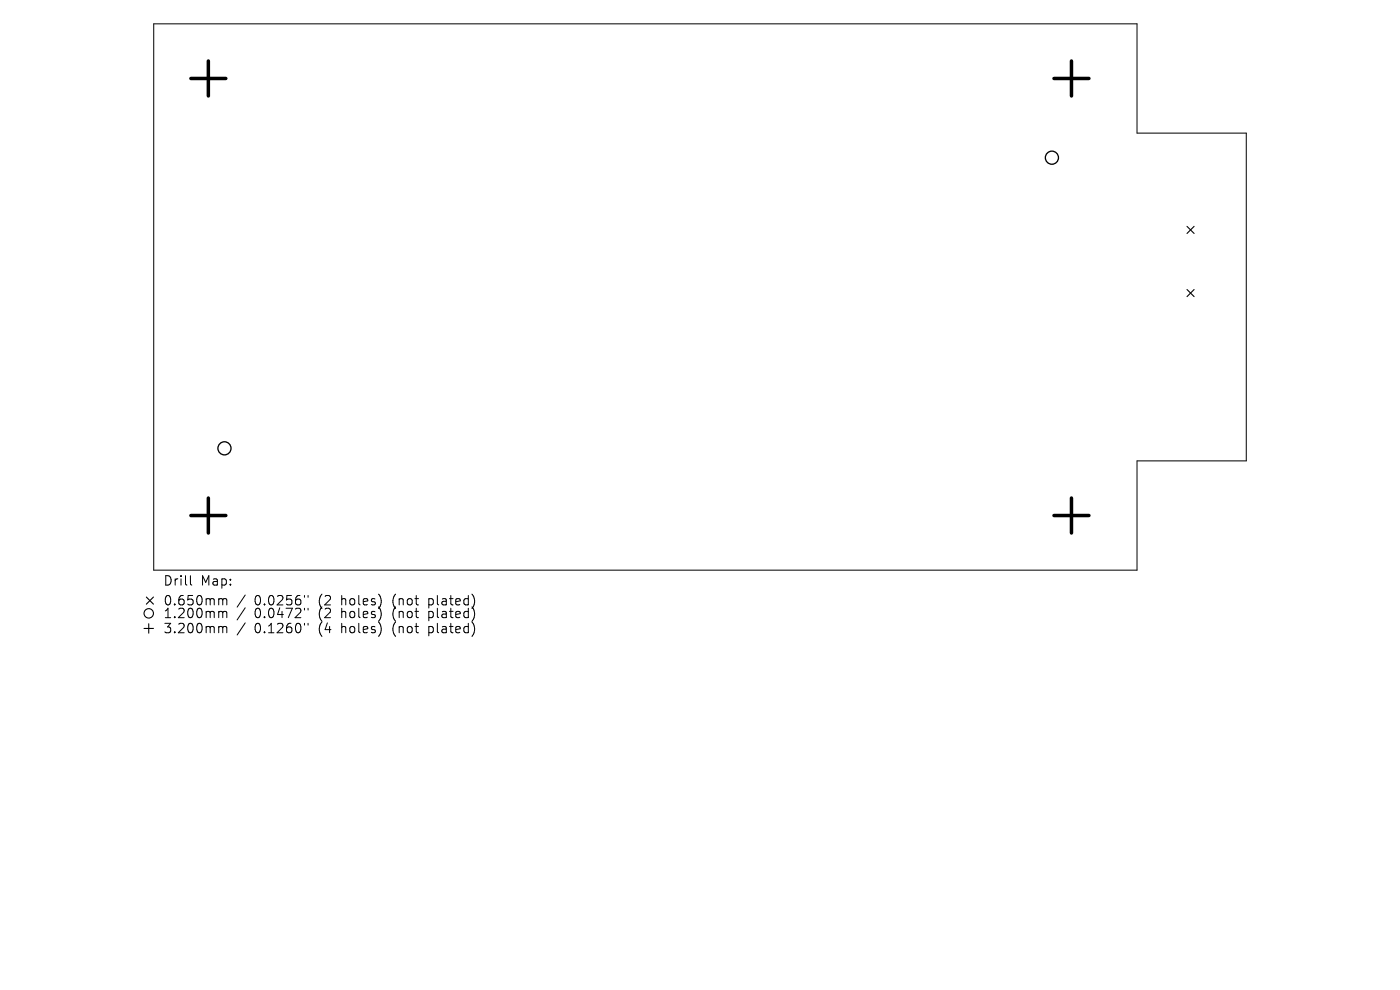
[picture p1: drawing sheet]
<svg xmlns="http://www.w3.org/2000/svg" width="297mm" height="210mm" viewBox="0 0 297 210" stroke-linecap="round" stroke-linejoin="round" font-family="sans-serif">
<defs><g id="words">
<g font-size="2.8">
<text x="34.6" y="124.5">Drill</text>
<text x="42.6" y="124.5">Map:</text>
<text x="34.6" y="128.7">0.650mm</text>
<text x="34.6" y="131.4">1.200mm</text>
<text x="54" y="128.7">0.0256&quot;</text>
<text x="54" y="131.4">0.0472&quot;</text>
<text x="67.7" y="128.7">(2</text>
<text x="67.7" y="131.4">(2</text>
<text x="72.7" y="128.7">holes)</text>
<text x="72.7" y="131.4">holes)</text>
<text x="83.7" y="128.7">(not</text>
<text x="83.7" y="131.4">(not</text>
<text x="91.6" y="128.7">plated)</text>
<text x="91.6" y="131.4">plated)</text>
<text x="34.6" y="134.6">3.200mm</text>
<text x="54" y="134.6">0.1260&quot;</text>
<text x="67.7" y="134.6">(4</text>
<text x="72.7" y="134.6">holes)</text>
<text x="83.7" y="134.6">(not</text>
<text x="91.6" y="134.6">plated)</text>
</g>
</g></defs>
<g fill="none" stroke="#000" stroke-width=".21">
<path d="M32.6 5.1h208.6v23.1h23.2v69.6h-23.2v23.1h-208.6zM40.4 122.1v1.7l.3 .3M46.7 127l.5 .1 .1 .2M46.7 129.7l.5 .1 .1 .2M46.7 132.9l.5 .1 .1 .2M47.3 127.3l.2-.3 .5 .1 .1 1.2M47.3 127.3v1M47.3 130v1M47.3 133.2v1M47.3 130l.2-.3 .5 .1 .1 1.2M47.3 133.2l.2-.3 .5 .1 .1 1.2M52 126.2l-1.7 2.6"/>
<path d="M52 128.9l-1.7 2.6M52 132.1l-1.7 2.6M64.6 126.3v.4M64.6 129v.4M64.6 132.2v.4M65.4 126.3v.4M65.4 129v.4M65.4 132.2v.4"/>
</g>
<g fill="none" stroke="#000" stroke-width=".23">
<path d="M251.8 48l1.5 1.5M253.3 48l-1.5 1.5M251.8 61.4l1.5 1.5M253.3 61.4l-1.5 1.5M30.6 133.3h2M31 126.7l1.6 1.5M31.6 132.3v2M32.6 126.7l-1.6 1.5"/>
<circle cx="31.6" cy="130.1" r="1"/>
</g>
<g fill="none" stroke="#000" stroke-width=".28">
<circle cx="223.2" cy="33.5" r="1.39"/>
<circle cx="47.6" cy="95.1" r="1.39"/>
</g>
<path d="M40.5 16.6h7.4M44.2 12.9v7.5M223.6 16.6h7.4M227.3 12.9v7.5M40.5 109.4h7.4M44.2 105.6v7.5M223.6 109.4h7.4M227.3 105.6v7.5" fill="none" stroke="#000" stroke-width=".74"/>
<use href="#words"/>
</svg>
